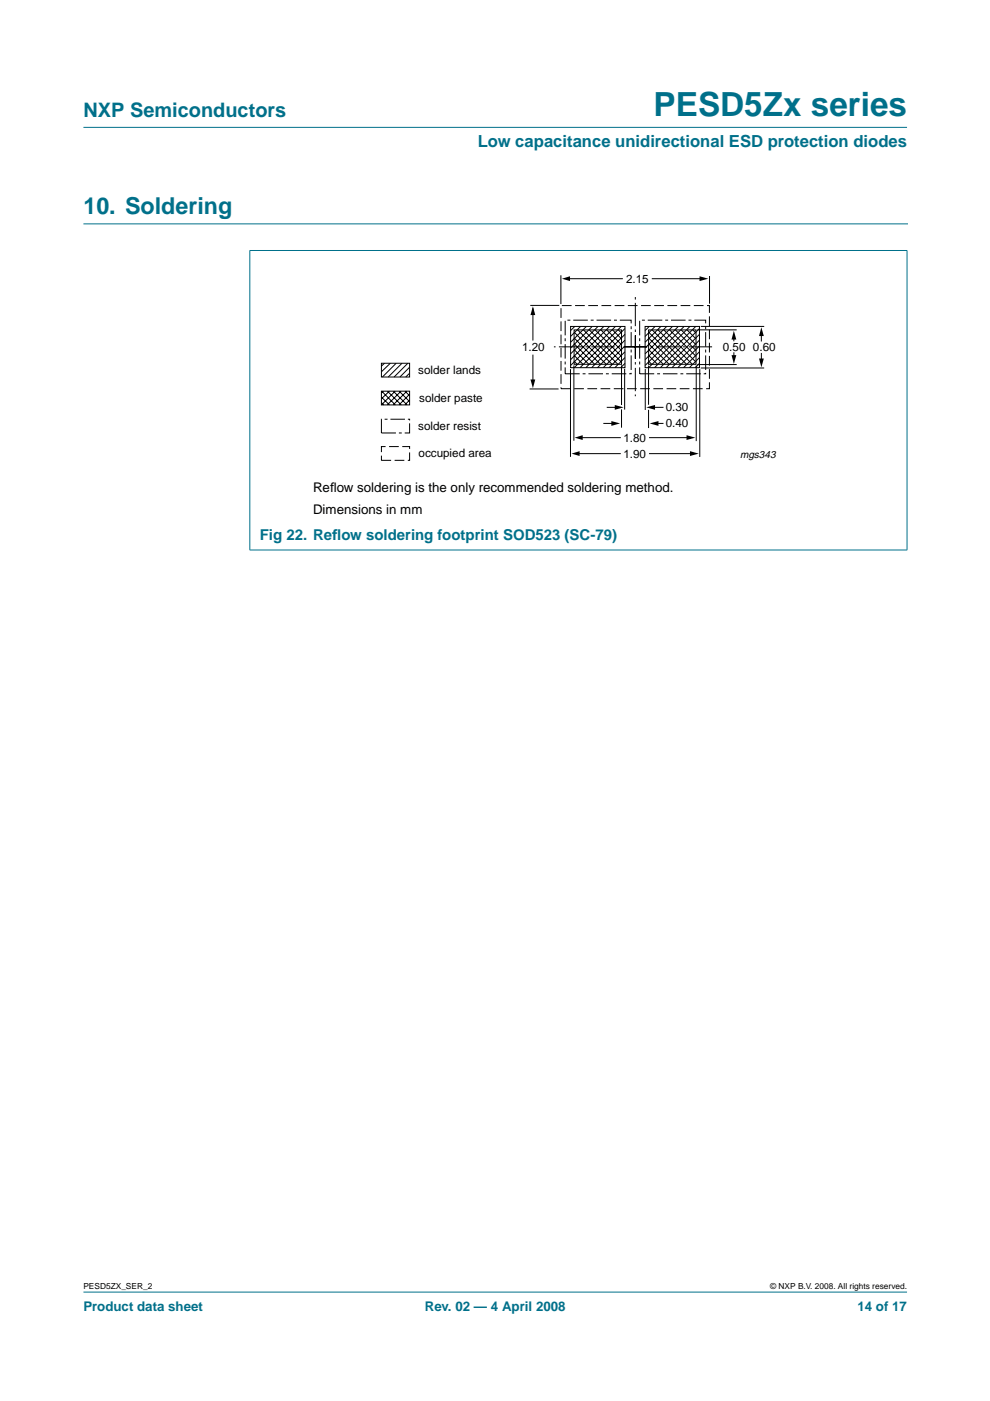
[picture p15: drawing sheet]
<svg xmlns="http://www.w3.org/2000/svg" width="210mm" height="297mm" viewBox="0 0 210 297" stroke-linecap="round" stroke-linejoin="round" font-family="sans-serif">
<defs><g id="words">
<text font-size="7.1" fill="#00708a" x="138.6" y="24.7">PESD5Zx series</text>
<text font-size="4.9" fill="#00708a" x="17.7" y="45.5">10. Soldering</text>
<text font-size="4.2" fill="#00708a" x="17.7" y="24.9">NXP Semiconductors</text>
<text font-size="3.5" fill="#00708a" x="101.3" y="31.1">Low capacitance unidirectional ESD protection diodes</text>
<g font-size="3.2" fill="#00708a">
<text x="55.1" y="114.5">Fig 22. Ref</text>
<text x="70.4" y="114.5">low soldering footprint SOD523 (SC-79)</text>
</g>
<g font-size="2.8">
<text x="66.4" y="104.4">Ref</text>
<text x="70" y="104.4">low soldering is the only recommended soldering method.</text>
<text x="66.4" y="109">Dimensions in mm</text>
</g>
<g font-size="2.8" fill="#00708a">
<text x="17.7" y="278">Product data sheet</text>
<text x="90.1" y="278">Rev. 02 — 4 April 2008</text>
<text x="181.8" y="278">14 of 17</text>
</g>
<g font-size="2.5">
<text x="132.7" y="60">2.15</text>
<text x="110.7" y="74.5">1.20</text>
<text x="153.3" y="74.4">0.50</text>
<text x="159.7" y="74.4">0.60</text>
<text x="88.7" y="79.2">solder lands</text>
<text x="88.9" y="85.1">solder paste</text>
<text x="141.1" y="87.2">0.30</text>
<text x="88.7" y="91.1">solder resist</text>
<text x="132.2" y="93.7">1.80</text>
<text x="141.1" y="90.6">0.40</text>
<text x="88.7" y="96.9">occupied area</text>
<text x="132.2" y="97">1.90</text>
</g>
<text font-size="2.2" x="156.9" y="97.1">mgs343</text>
<g font-size="1.8">
<text x="17.7" y="273.4">PESD5ZX_SER_2</text>
<text x="163.3" y="273.4">© NXP B.V. 2008. All rights reserved.</text>
</g>
</g></defs>
<g fill="#00708a" stroke="#00708a" stroke-width=".21">
<path d="M17.7 273.9h174.6z"/>
<path d="M17.7 27h174.6z"/>
<path d="M53 53.2v63.4z"/>
<path d="M192.3 53.2v63.4z"/>
<path d="M52.9 53.1h139.5z"/>
<path d="M52.9 116.6h139.5z"/>
</g>
<path d="M17.7 47.5h174.7" fill="none" stroke="#00708a" stroke-width=".21"/>
<g fill="none" stroke="#000" stroke-width=".21">
<path d="M118.9 58.4v6.1M120.5 59.1h11.6M138.2 59.1h11M150.4 58.5v5.9M80.9 77h5.9v2.9h-5.9zM81.5 77l-.6 .6M82.8 77l-1.9 1.8M84 77l-2.9 2.9M85.2 77l-2.9 2.9M86.5 77l-2.9 2.9M86.8 79.1l-.8 .8M86.8 77.9l-2 2"/>
<path d="M112.4 64.8h6.2M113 65.4v6.8M113 75.2v5.9M121 78.3v18.6M121 69.2h11.5v8.8h-11.5zM121.7 77.5v15.9M121.7 69.9h10.1v7.3h-10.1zM121.7 76.6l.7 .6M121.7 75.3l1.9 1.9M121.7 74.1l3.1 3.1M121.7 72.9l4.4 4.3M121.7 71.7l5.6 5.5"/>
<path d="M121.7 70.4l6.8 6.8M121.9 69.2l-.9 .9M122.5 69.9l7.3 7.3M123.1 69.2l-2.1 2.1M123.7 69.9l7.3 7.3M124.3 69.2l-3.3 3.4M124.9 69.9l6.9 6.9M125.6 69.2l-4.6 4.6M126.2 69.9l5.6 5.6M126.8 69.2l-5.8 5.8M127.4 69.9l4.4 4.4M128 69.2l-7 7.1"/>
<path d="M128.6 69.9l3.2 3.2M129.3 69.2l-8.3 8.3M129.9 69.9l1.9 2M130.5 69.2l-8.8 8.8M131.1 69.9l.7 .7M131.7 69.2l-8.7 8.8M131.8 77.5v8.4M132.4 78.2v8.6M132.5 69.7l-8.3 8.3M132.5 70.9l-7.1 7.1M132.5 72.1l-5.8 5.9M132.5 73.3l-4.6 4.7"/>
<path d="M132.5 74.6l-3.4 3.4M132.5 75.8l-2.1 2.2M132.5 77l-.9 1M136.8 69.2h11.5v8.8h-11.5zM136.8 78.2v8.7M137.5 77.5v8.3M137.5 69.9h10.1v7.3h-10.1zM137.5 76.6l.7 .6M137.5 75.3l1.9 1.9M137.5 74.1l3.1 3.1M137.5 72.9l4.4 4.3M137.5 71.7l5.6 5.5"/>
<path d="M137.5 70.4l6.8 6.8M137.7 69.2l-.9 .9M138.3 69.9l7.3 7.3M138.9 69.2l-2.1 2.1M139.5 69.9l7.3 7.3M140.1 69.2l-3.3 3.4M140.7 69.9l6.9 6.9M141.4 69.2l-4.6 4.6M142 69.9l5.6 5.6M142.6 69.2l-5.8 5.8M143.2 69.9l4.4 4.4M143.8 69.2l-7 7.1"/>
<path d="M144.4 69.9l3.2 3.2M145.1 69.2l-8.3 8.3M145.7 69.9l1.9 2M146.3 69.2l-8.8 8.8M146.9 69.9l.7 .7M147.5 69.2l-8.7 8.8M147.6 77.5v16M147.8 77.3h8.4M147.8 69.9h8.4M148.3 69.7l-8.3 8.3M148.3 70.9l-7.1 7.1M148.3 72.1l-5.8 5.9"/>
<path d="M148.3 73.3l-4.6 4.7M148.3 74.6l-3.4 3.4M148.3 75.8l-2.1 2.2M148.3 77l-.9 1M148.4 78.2v18.7M148.6 78h13.4M148.6 69.2h13.4M155.6 71.3v1.1M155.6 74.7v1.3M161.4 70.5v1.9M161.4 74.8v1.9M80.9 82.9h5.9v3h-5.9z"/>
<path d="M80.9 84.2l1.7 1.6M80.9 85.4l.5 .5M80.9 82.9l2.9 2.9M81.3 82.9l-.4 .4M82.2 82.9l2.9 2.9M82.6 82.9l-1.7 1.6M83.4 83l2.9 2.8M83.8 82.9l-2.9 3M84.6 82.9l2.2 2.2M85 82.9l-2.9 2.9M85.9 82.9l.9 1M86.3 82.9l-2.9 2.9"/>
<path d="M86.8 84.8l-1 1M86.8 83.6l-2.2 2.2M112.3 82.5h6.1M122.5 96.2h9.1M123.2 92.8h8.4M127.9 89.8h2.4M128.6 86.4h2.4M131.8 86.8v3.9M137.5 86.9v3.9M137.6 92.8h8.8M137.6 96.2h9.6M138.2 86.4h2.5"/>
<path d="M138.9 89.8h1.8"/>
</g>
<g fill="#000">
<path d="M119.1 59.1l1.8-.5v1zM148.3 58.6l1.9 .5-1.9 .5zM113 64.9l.5 1.9h-1zM155.6 70.1l.5 1.9h-1zM155.1 75.3h1l-.5 1.9zM161.4 69.4l.5 1.8h-1zM160.9 76h1l-.5 1.9zM112.5 80.5h1l-.5 1.8zM121.2 96.2l1.7-.5v1zM121.8 92.8l1.7-.5v1zM129.6 89.3l1.9 .5-1.9 .5zM130.3 85.9l1.9 .5-1.9 .5z"/>
<path d="M137 86.4l1.9-.5v1zM137.7 89.8l1.9-.5v1zM145.6 92.3l1.8 .5-1.8 .5zM146.3 95.7l1.9 .5-1.9 .5z"/>
</g>
<path d="M118.9 64.8h31.5v17.6h-31.5zM80.9 94.7h5.9v2.9h-5.9z" fill="none" stroke="#000" stroke-width=".21" stroke-dasharray="2.1 .7" stroke-linecap="butt"/>
<path d="M119.8 67.9h14v11.4h-14zM135.6 67.9h14v11.4h-14zM80.9 88.9h5.9v2.9h-5.9z" fill="none" stroke="#000" stroke-width=".21" stroke-dasharray="3.1 .6 .6 .6" stroke-linecap="butt"/>
<path d="M132.3 73.5h19.2M134.7 71.1v12.9M134.7 76v-13.6M137.2 73.5h-19.8" fill="none" stroke="#000" stroke-width=".21" stroke-dasharray="4.9 .7 .5 .7" stroke-linecap="butt"/>
<use href="#words"/>
</svg>
